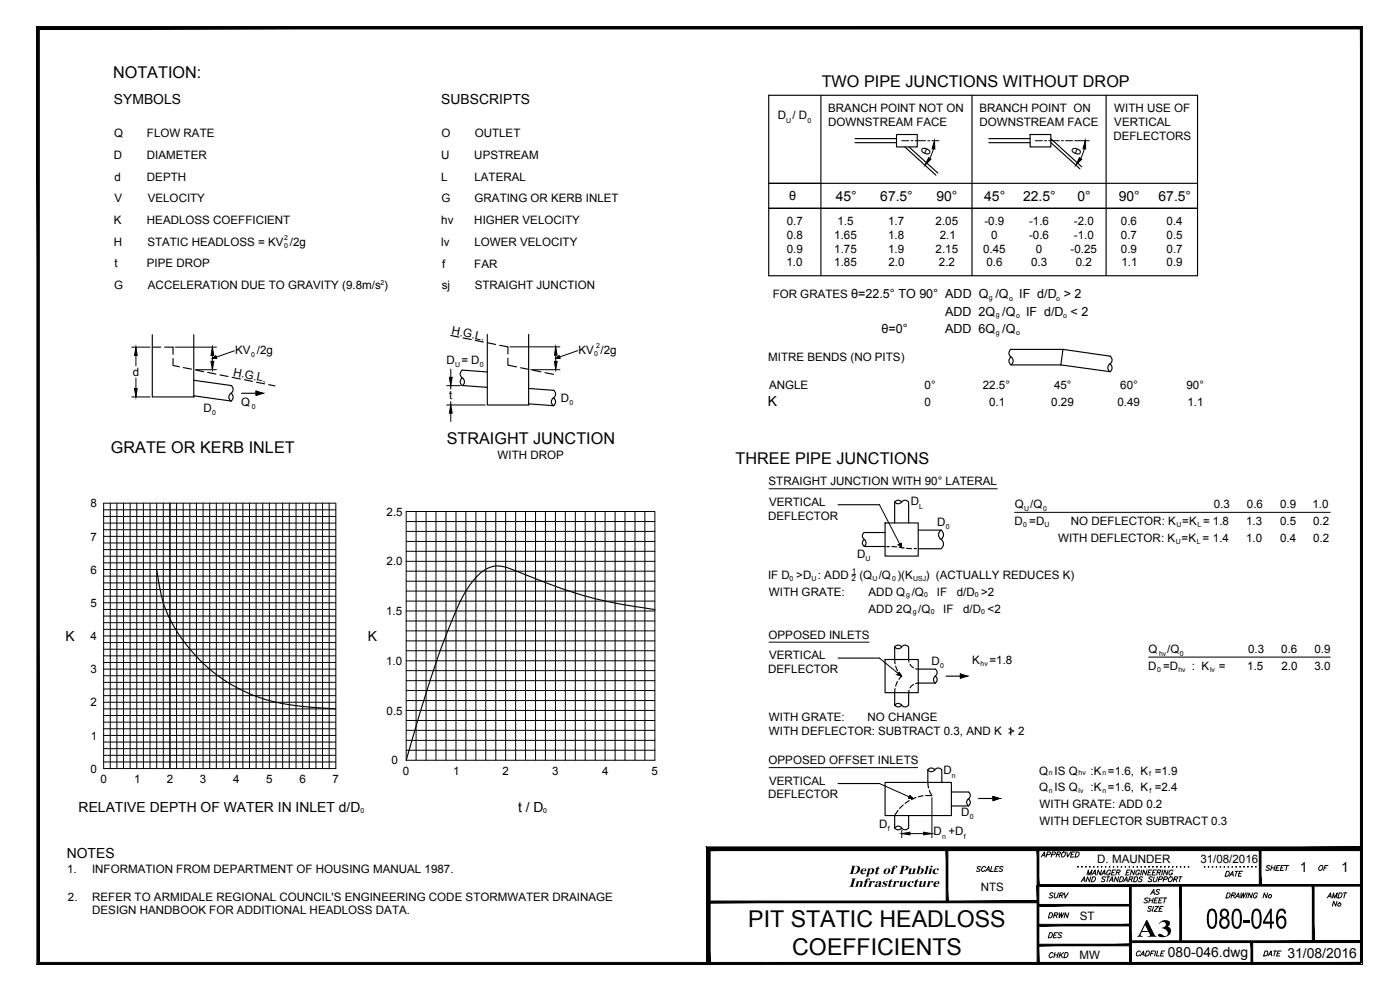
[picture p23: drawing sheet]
<svg xmlns="http://www.w3.org/2000/svg" width="420mm" height="297mm" viewBox="0 0 420 297" stroke-linecap="round" stroke-linejoin="round" font-family="sans-serif">
<defs><g id="words">
<text font-size="9.3" x="361.9" y="278.6">080-046</text>
<text font-size="8.9" x="341" y="281.1">A3</text>
<g font-size="6.9">
<text x="224.6" y="278">PIT STATIC HEADLOSS</text>
<text x="237.8" y="286.4">COEFFICIENTS</text>
</g>
<g font-size="4.9">
<text x="33.9" y="23.3">NOTATION:</text>
<text x="246.6" y="26">TWO PIPE JUNCTIONS WITHOUT DROP</text>
<text x="33.3" y="135.9">GRATE OR KERB INLET</text>
<text x="134.1" y="133.4">STRAIGHT JUNCTION</text>
<text x="220.8" y="139.1">THREE PIPE JUNCTIONS</text>
<text x="378.5" y="288.2">DATE</text>
</g>
<g font-size="4.8">
<text x="254.7" y="262.2">Dept of Public</text>
<text x="254.7" y="266.1">Infrastructure</text>
</g>
<g font-size="4.4">
<text x="311.5" y="258.2">APPROVED</text>
<text x="378.9" y="262.5">SHEET OF</text>
<text x="344.3" y="269.5">AS</text>
<text x="366.9" y="264.2">DATE</text>
<text x="314" y="270.6">SURV</text>
<text x="342.5" y="272">SHEET</text>
<text x="366.9" y="270.6">DRAWING No</text>
<text x="397.6" y="270.6">AMDT</text>
<text x="399" y="273">No</text>
<text x="313.6" y="276.6">DRWN</text>
<text x="313.6" y="282.6">DES</text>
<text x="314" y="288.6">CHKD</text>
</g>
<g font-size="4.2">
<text x="34.2" y="31.1">SYMBOLS</text>
<text x="132.4" y="31.1">SUBSCRIPTS</text>
<text x="250.9" y="60.2">45°</text>
<text x="264.2" y="60.2">67.5°</text>
<text x="281" y="60.2">90°</text>
<text x="295.4" y="60.2">45°</text>
<text x="307" y="60.2">22.5°</text>
<text x="323.3" y="60.2">0°</text>
<text x="335.7" y="60.2">90°</text>
<text x="347.7" y="60.2">67.5°</text>
<text x="230.4" y="121.8">K</text>
<text x="19.6" y="192.3">K</text>
<text x="110.4" y="192.3">K</text>
<text x="23.6" y="243.6">RELATIVE DEPTH OF WATER IN INLET d/D</text>
<text x="155.5" y="243.6">t / D</text>
<text x="20.1" y="257.5">NOTES</text>
<text x="390.1" y="261.5">1</text>
<text x="402.5" y="261.5">1</text>
<text x="350.5" y="287.2">080-046.dwg</text>
<text x="386.4" y="287.4">31/08/2016</text>
</g>
<g font-size="3.8">
<text x="278.7" y="46.9" transform="rotate(-69 278.7 46.9)">θ</text>
<text x="324" y="46.9" transform="rotate(-70 324 46.9)">θ</text>
<text x="236.8" y="60.1">θ</text>
<text x="305.9" y="89.5">IF d/D &gt; 2</text>
<text x="283.6" y="94.7">ADD 2Q /Q</text>
<text x="307.9" y="94.7">IF d/D &lt; 2</text>
<text x="264.5" y="99.9">θ=0°</text>
<text x="283.6" y="99.9">ADD 6Q /Q</text>
</g>
<g font-size="3.5">
<text x="233.4" y="35.7">D / D</text>
<text x="248.6" y="33.6">BRANCH POINT NOT ON</text>
<text x="293.9" y="33.6">BRANCH POINT ON</text>
<text x="334.4" y="33.6">WITH USE OF</text>
<text x="34.3" y="41.2">Q</text>
<text x="44.1" y="41.2">FLOW RATE</text>
<text x="132.5" y="41.2">O</text>
<text x="142.5" y="41.2">OUTLET</text>
<text x="248.6" y="37.8">DOWNSTREAM FACE</text>
<text x="293.9" y="37.8">DOWNSTREAM FACE</text>
<text x="334.4" y="37.8">VERTICAL</text>
<text x="34.1" y="47.7">D</text>
<text x="44.1" y="47.7">DIAMETER</text>
<text x="132.4" y="47.7">U</text>
<text x="142.4" y="47.7">UPSTREAM</text>
<text x="334.2" y="42">DEFLECTORS</text>
<text x="34.3" y="54.2">d</text>
<text x="44.1" y="54.2">DEPTH</text>
<text x="132.4" y="54.2">L</text>
<text x="142.4" y="54.2">LATERAL</text>
<text x="34.4" y="60.6">V</text>
<text x="44.4" y="60.6">VELOCITY</text>
<text x="132.5" y="60.7">G</text>
<text x="142.4" y="60.7">GRATING OR KERB INLET</text>
<text x="34.2" y="67.2">K</text>
<text x="44.1" y="67.2">HEADLOSS COEFFICIENT</text>
<text x="132.4" y="67.2">hv</text>
<text x="142.4" y="67.2">HIGHER VELOCITY</text>
<text x="236.1" y="67.5">0.7</text>
<text x="236.1" y="71.6">0.8</text>
<text x="250.4" y="71.6">1.65</text>
<text x="251.4" y="67.5">1.5</text>
<text x="266.5" y="67.5">1.7</text>
<text x="266.5" y="71.6">1.8</text>
<text x="280.8" y="67.5">2.05</text>
<text x="282" y="71.6">2.1</text>
<text x="295.4" y="67.5">-0.9</text>
<text x="297.5" y="71.6">0</text>
<text x="308.8" y="67.5">-1.6</text>
<text x="308.8" y="71.6">-0.6</text>
<text x="322.3" y="67.5">-2.0</text>
<text x="322.3" y="71.6">-1.0</text>
<text x="336.4" y="67.5">0.6</text>
<text x="336.4" y="71.6">0.7</text>
<text x="350.1" y="67.5">0.4</text>
<text x="350.1" y="71.6">0.5</text>
<text x="34.1" y="73.7">H</text>
<text x="44.2" y="73.7">STATIC HEADLOSS = KV /2g</text>
<text x="132.4" y="73.8">lv</text>
<text x="142.4" y="73.8">LOWER VELOCITY</text>
<text x="236.1" y="75.8">0.9</text>
<text x="250.4" y="75.8">1.75</text>
<text x="266.5" y="75.8">1.9</text>
<text x="280.8" y="75.8">2.15</text>
<text x="295" y="75.8">0.45</text>
<text x="310.9" y="75.8">0</text>
<text x="321.3" y="75.8">-0.25</text>
<text x="336.4" y="75.8">0.9</text>
<text x="350.1" y="75.8">0.7</text>
<text x="34.4" y="80.2">t</text>
<text x="44.1" y="80.2">PIPE DROP</text>
<text x="132.7" y="80.3">f</text>
<text x="142.4" y="80.3">FAR</text>
<text x="236" y="79.9">1.0</text>
<text x="250.4" y="79.9">1.85</text>
<text x="266.6" y="79.9">2.0</text>
<text x="281.8" y="79.9">2.2</text>
<text x="296" y="79.9">0.6</text>
<text x="309.4" y="79.9">0.3</text>
<text x="322.9" y="79.9">0.2</text>
<text x="336.5" y="79.9">1.1</text>
<text x="350.1" y="79.9">0.9</text>
<text x="34.2" y="86.8">G</text>
<text x="44.4" y="86.8">ACCELERATION DUE TO GRAVITY (9.8m/s )</text>
<text x="132.6" y="86.8">sj</text>
<text x="142.5" y="86.8">STRAIGHT JUNCTION</text>
<text x="231.9" y="89.5">FOR GRATES θ=22.5° TO 90° ADD Q /Q</text>
<text x="135.4" y="100.2" transform="rotate(11 135.4 100.2)">H.G.L.</text>
<text x="70.6" y="106.4">KV /2g</text>
<text x="173.6" y="106.3">KV /2g</text>
<text x="39.9" y="112.8">d</text>
<text x="69.9" y="112.7" transform="rotate(11 69.9 112.7)">H.G.L.</text>
<text x="134" y="109.2">D = D</text>
<text x="230.5" y="108.4">MITRE BENDS (NO PITS)</text>
<text x="134.8" y="119.8">t</text>
<text x="230.8" y="116.8">ANGLE</text>
<text x="277.5" y="116.8">0°</text>
<text x="295" y="116.8">22.5°</text>
<text x="316.3" y="116.8">45°</text>
<text x="336.2" y="116.8">60°</text>
<text x="356.1" y="116.8">90°</text>
<text x="61.1" y="123.5">D</text>
<text x="72.4" y="121.7">Q</text>
<text x="168.3" y="120.5">D</text>
<text x="277.4" y="121.7">0</text>
<text x="296.8" y="121.7">0.1</text>
<text x="315.5" y="121.7">0.29</text>
<text x="335.4" y="121.7">0.49</text>
<text x="356.4" y="121.7">1.1</text>
<text x="149.3" y="137.9">WITH DROP</text>
<text x="230.7" y="145.6">STRAIGHT JUNCTION WITH 90° LATERAL</text>
<text x="27.2" y="152.2">8</text>
<text x="116" y="154.7">2.5</text>
<text x="230.5" y="156">DEFLECTOR</text>
<text x="230.8" y="151.8">VERTICAL</text>
<text x="273.3" y="151.5">D</text>
<text x="304.6" y="152.5">Q /Q</text>
<text x="364.3" y="152.5">0.3</text>
<text x="374.2" y="152.5">0.6</text>
<text x="384.2" y="152.5">0.9</text>
<text x="393.9" y="152.5">1.0</text>
<text x="281.3" y="157.7">D</text>
<text x="304.4" y="157.5">D =D</text>
<text x="321.4" y="157.5">NO DEFLECTOR: K =K = 1.8</text>
<text x="374" y="157.5">1.3</text>
<text x="384.2" y="157.5">0.5</text>
<text x="394.1" y="157.5">0.2</text>
<text x="27.2" y="162.2">7</text>
<text x="257.2" y="167.3">D</text>
<text x="317.5" y="162.5">WITH DEFLECTOR: K =K = 1.4</text>
<text x="374" y="162.5">1.0</text>
<text x="384.2" y="162.5">0.4</text>
<text x="394.1" y="162.5">0.2</text>
<text x="27.2" y="172.1">6</text>
<text x="116" y="169.6">2.0</text>
<text x="230.5" y="173.7">IF D &gt;D : ADD</text>
<text x="257.9" y="173.7">(Q /Q )(K</text>
<text x="277.8" y="173.7">) (ACTUALLY REDUCES K)</text>
<text x="230.7" y="178.8">WITH GRATE:</text>
<text x="260.7" y="178.8">ADD Q /Q</text>
<text x="281.1" y="178.8">IF</text>
<text x="287.1" y="178.8">d/D &gt;2</text>
<text x="27.2" y="182">5</text>
<text x="115.9" y="184.5">1.5</text>
<text x="260.7" y="183.8">ADD 2Q /Q</text>
<text x="283.1" y="183.8">IF</text>
<text x="289.1" y="183.8">d/D &lt;2</text>
<text x="230.7" y="191.6">OPPOSED INLETS</text>
<text x="27.2" y="192">4</text>
<text x="230.8" y="197.8">VERTICAL</text>
<text x="344.7" y="195.9">Q</text>
<text x="350.3" y="195.9">/Q</text>
<text x="374.6" y="195.9">0.3</text>
<text x="384.5" y="195.9">0.6</text>
<text x="394.5" y="195.9">0.9</text>
<text x="27.2" y="202">3</text>
<text x="115.9" y="199.5">1.0</text>
<text x="230.5" y="201.9">DEFLECTOR</text>
<text x="279.6" y="199.5">D</text>
<text x="291.7" y="199.2">K</text>
<text x="297" y="199.2">=1.8</text>
<text x="344.6" y="200.9">D =D</text>
<text x="357.7" y="200.9">: K</text>
<text x="365.8" y="200.9">=</text>
<text x="374.3" y="200.9">1.5</text>
<text x="384.6" y="200.9">2.0</text>
<text x="394.5" y="200.9">3.0</text>
<text x="27.2" y="211.9">2</text>
<text x="116" y="214.4">0.5</text>
<text x="27.3" y="221.9">1</text>
<text x="230.7" y="216.4">WITH GRATE:</text>
<text x="230.7" y="220.6">WITH DEFLECTOR: SUBTRACT 0.3, AND K &gt; 2</text>
<text x="260.4" y="216.4">NO CHANGE</text>
<text x="27.2" y="231.8">0</text>
<text x="117.5" y="229.3">0</text>
<text x="120.9" y="232.5">0</text>
<text x="136" y="232.5">1</text>
<text x="150.8" y="232.5">2</text>
<text x="165.7" y="232.5">3</text>
<text x="180.7" y="232.5">4</text>
<text x="195.6" y="232.5">5</text>
<text x="230.7" y="229.2">OPPOSED OFFSET INLETS</text>
<text x="283.2" y="232.3">D</text>
<text x="311.9" y="232.4">Q IS Q</text>
<text x="327.3" y="232.4">:K =1.6, K =1.9</text>
<text x="30.2" y="234.8">0</text>
<text x="40.2" y="234.8">1</text>
<text x="50.1" y="234.8">2</text>
<text x="60" y="234.8">3</text>
<text x="70" y="234.8">4</text>
<text x="79.9" y="234.8">5</text>
<text x="89.9" y="234.8">6</text>
<text x="99.8" y="234.8">7</text>
<text x="230.5" y="239.6">DEFLECTOR</text>
<text x="230.8" y="235.4">VERTICAL</text>
<text x="311.9" y="237.4">Q IS Q</text>
<text x="327.3" y="237.4">:K =1.6, K =2.4</text>
<text x="288.4" y="244.8">D</text>
<text x="312" y="242.4">WITH GRATE: ADD 0.2</text>
<text x="263.8" y="248.4">D</text>
<text x="280.2" y="250.6">D +D</text>
<text x="312" y="247.5">WITH DEFLECTOR SUBTRACT 0.3</text>
<text x="20.1" y="261.8">1.</text>
<text x="27.6" y="261.8">INFORMATION FROM DEPARTMENT OF HOUSING MANUAL 1987.</text>
<text x="329.3" y="259.1">D. MAUNDER</text>
<text x="360.2" y="259.1">31/08/2016</text>
<text x="294.4" y="267.5">NTS</text>
<text x="20.4" y="270.2">2.</text>
<text x="27.7" y="270.2">REFER TO ARMIDALE REGIONAL COUNCIL'S ENGINEERING CODE STORMWATER DRAINAGE</text>
<text x="27.7" y="274.4">DESIGN HANDBOOK FOR ADDITIONAL HEADLOSS DATA.</text>
<text x="324" y="276.1">ST</text>
<text x="324" y="287.8">MW</text>
</g>
<text font-size="3.1" x="322.4" y="261.4">.............................</text>
<g font-size="2.4">
<text x="255.7" y="172.1">1</text>
<text x="255.6" y="174.5">2</text>
</g>
<g font-size="2.1">
<text x="236" y="36.8">U</text>
<text x="242.4" y="36.8">0</text>
<text x="85.2" y="72">2</text>
<text x="85.2" y="74.5">0</text>
<text x="114.2" y="85.4">2</text>
<text x="296.8" y="90">g</text>
<text x="298.9" y="95.2">g</text>
<text x="302.8" y="90.2">o</text>
<text x="305" y="95.4">o</text>
<text x="316.9" y="90.2">o</text>
<text x="319.1" y="95.4">o</text>
<text x="298.9" y="100.4">g</text>
<text x="305" y="100.6">o</text>
<text x="75.4" y="107.1">0</text>
<text x="178.3" y="106.9">0</text>
<text x="179" y="104.5">2</text>
<text x="136.6" y="110.3">U</text>
<text x="144" y="110.3">0</text>
<text x="63.7" y="124.6">0</text>
<text x="75.6" y="122.7">0</text>
<text x="170.9" y="121.6">0</text>
<text x="275.9" y="152.6">L</text>
<text x="307.4" y="153.3">U</text>
<text x="313" y="153.3">0</text>
<text x="283.9" y="158.8">0</text>
<text x="307.1" y="158.3">0</text>
<text x="313.4" y="158.3">U</text>
<text x="353.1" y="158.3">U</text>
<text x="359.4" y="158.3">L</text>
<text x="352.9" y="163.3">U</text>
<text x="359.2" y="163.3">L</text>
<text x="259.7" y="168.4">U</text>
<text x="236.9" y="174.3">0</text>
<text x="243.5" y="174.4">U</text>
<text x="261.9" y="174.4">U</text>
<text x="267.7" y="174.4">0</text>
<text x="272" y="179">g</text>
<text x="274.1" y="174.4">USJ</text>
<text x="277.4" y="179.2">0</text>
<text x="292.6" y="179.2">0</text>
<text x="273.9" y="184.1">g</text>
<text x="279.3" y="184.3">0</text>
<text x="294.5" y="184.3">0</text>
<text x="347.8" y="196.8">hv</text>
<text x="354.1" y="196.7">0</text>
<text x="282.2" y="200.5">0</text>
<text x="294.3" y="199.9">hv</text>
<text x="347.2" y="201.7">0</text>
<text x="353.6" y="201.7">hv</text>
<text x="363.2" y="201.6">lv</text>
<text x="285.7" y="233.4">n</text>
<text x="314.8" y="232.7">n</text>
<text x="323.7" y="232.7">hv</text>
<text x="330.9" y="232.7">n</text>
<text x="344.9" y="232.7">f</text>
<text x="314.7" y="237.9">n</text>
<text x="323.7" y="237.9">lv</text>
<text x="330.9" y="237.9">n</text>
<text x="345" y="237.9">f</text>
<text x="108.1" y="244.1">0</text>
<text x="163.1" y="244.1">0</text>
<text x="291" y="245.8">0</text>
<text x="266.5" y="249.4">f</text>
<text x="282.7" y="251.7">n</text>
<text x="289.2" y="251.7">f</text>
</g>
</g></defs>
<!-- layer: LINES -->
<g fill="none" stroke="#000" stroke-width=".3">
<path d="M270.6 42.2h2.1M273.4 42.2h.6M274.6 42.2h3.2M278.4 42.2h.6M279.7 42.2h2.1M310.7 42.2h2.1M313.5 42.2h.6M314.7 42.2h3.2M318.5 42.2h.7M319.8 42.2h2.1M31.1 151h69.7v79.6h-69.7zM31.1 158.9h69.7"/>
<path d="M31.1 156.9h69.7M31.1 155h69.7M31.1 153h69.7M33.1 151v79.6M35.1 151v79.6M37.1 151v79.6M39.1 151v79.6M41 151v79.6M43 151v79.6M45 151v79.6M47 151v79.6M49 151v79.6"/>
<path d="M51 151v79.6M53 151v79.6M55 151v79.6M57 151v79.6M59 151v79.6M60.9 151v79.6M62.9 151v79.6M64.9 151v79.6M66.9 151v79.6M68.9 151v79.6M70.9 151v79.6M72.9 151v79.6"/>
<path d="M74.9 151v79.6M76.9 151v79.6M78.9 151v79.6M80.8 151v79.6M82.8 151v79.6M84.8 151v79.6M86.8 151v79.6M88.8 151v79.6M90.8 151v79.6M92.8 151v79.6M94.8 151v79.6M96.8 151v79.6"/>
<path d="M98.8 151v79.6M121.9 159.4h74.6M121.9 156.5h74.6M124.9 153.5v74.6M127.9 153.5v74.6M130.8 153.5v74.6M133.8 153.5v74.6M139.8 153.5v74.6M142.8 153.5v74.6M145.8 153.5v74.6M148.8 153.5v74.6M154.8 153.5v74.6"/>
<path d="M157.7 153.5v74.6M160.7 153.5v74.6M163.7 153.5v74.6M169.7 153.5v74.6M172.7 153.5v74.6M175.6 153.5v74.6M178.6 153.5v74.6M184.6 153.5v74.6M187.6 153.5v74.6M190.6 153.5v74.6M193.5 153.5v74.6M31.1 178.9h69.7"/>
<path d="M31.1 176.9h69.7M31.1 174.9h69.7M31.1 172.9h69.7M31.1 170.9h69.7M31.1 168.9h69.7M31.1 166.9h69.7M31.1 164.9h69.7M31.1 162.9h69.7M31.1 160.9h69.7M121.9 177.3h74.6M121.9 174.4h74.6M121.9 171.4h74.6"/>
<path d="M121.9 165.4h74.6M121.9 162.4h74.6M31.1 198.8h69.7M31.1 196.8h69.7M31.1 194.8h69.7M31.1 192.8h69.7M31.1 190.8h69.7M31.1 188.8h69.7M31.1 186.8h69.7M31.1 184.8h69.7M31.1 182.9h69.7M31.1 180.9h69.7"/>
<path d="M121.9 195.3h74.6M121.9 192.3h74.6M121.9 189.3h74.6M121.9 186.3h74.6M121.9 180.4h74.6M31.1 218.7h69.7M31.1 216.7h69.7M31.1 214.7h69.7M31.1 212.7h69.7M31.1 210.7h69.7M31.1 208.7h69.7M31.1 206.7h69.7"/>
<path d="M31.1 204.7h69.7M31.1 202.7h69.7M31.1 200.8h69.7M121.9 219.1h74.6M121.9 216.2h74.6M121.9 210.2h74.6M121.9 207.2h74.6M121.9 204.2h74.6M121.9 201.2h74.6M31.1 228.6h69.7M31.1 226.6h69.7M31.1 224.6h69.7"/>
<path d="M31.1 222.6h69.7M31.1 220.7h69.7M121.9 225.1h74.6M121.9 222.1h74.6M376.9 260v.2zM361.4 260.1h.2zM362.6 260.1h.2zM363.8 260.1h.2zM364.9 260.1h.3z"/>
</g>
<g fill="none" stroke="#000" stroke-width=".34">
<path d="M230.7 28.6h128.7v54.1h-128.7zM246.4 28.6v54.1M291.7 28.6v54.1M332 28.6v54.1M230.7 55h128.7M256.6 42.8h12.5M256.6 41.6h12.5M269.1 40.4h6.2v3.7h-6.2zM271.6 44.1l9.3 8.4M272.8 44.1l8.7 7.8M296.7 42.8h12.4M296.7 41.6h12.4"/>
<path d="M309.1 40.4h6.3v3.7h-6.3zM315.4 42.8l8.7 7.8M315.4 41.6l9.2 8.5M230.7 62.5h128.7zM45.7 100.4v18.7h12.5v-18.7M45.7 104.2h2.5M49.4 104.2h2.5v2.1M51.9 107.5v2.2l1.9 .3M55 110.3l2.5 .5M58.2 119.1v-.3l11.1 1.5M58.2 114.1l11.1 1.6M58.7 111l2.4 .5"/>
<path d="M62.3 111.7l2.5 .5M66 112.5l2.4 .5M69.3 118a1.42 1.42 0 0 0 0 2.3M69.3 115.7a1.42 1.42 0 0 1 0 2.3M69.3 118a1.42 1.42 0 0 1 0 2.3M69.7 113.2l2.4 .5M72.5 118h4.4M73.3 113.9l2.5 .5M76.9 117.4l1.8 .6-1.8 .6zM77 114.7l2.4 .5M80.6 115.4l1.9 .4M135.3 100.6l2.4 .5"/>
<path d="M138.7 113.4a1.42 1.42 0 0 0 0 2.3M138.8 115.7l7.4 .5M138.8 113.4a1.42 1.42 0 0 1 0 2.3M139 101.4l2.4 .5M142.6 102.1l2.5 .5M146.2 100.3v21.2h12.5v-21.2M146.2 111.6l-7.5-.6a1.42 1.42 0 0 0 0 2.4M146.3 102.8l2.4 .5M150 103.6l2.4 .5v2.1M152.4 107.5v2.1l2.6 .5M156.2 110.3l2.5 .5M158.7 116.6l7.4 .5"/>
<path d="M159.9 111.1l2.4 .5M163.6 111.8l2.5 .5M165.8 119.6l.3-.2a1.42 1.42 0 0 1 0 2.3l-.6-.8v-.7zM166.1 117.1a1.42 1.42 0 0 1 0 2.3M303.4 104.8a1.42 1.42 0 0 0 0 2.3M303.4 107.1a1.42 1.42 0 0 0 0 2.4M303.4 104.8h15.6M303.4 109.5h15M303.4 107.1a1.42 1.42 0 0 1 0 2.4M318.4 109.5l14.7 2M319 104.8l14.1 2a1.42 1.42 0 0 1 0 2.4M319 104.8l-.6 4.7"/>
<path d="M332.8 109.4l.3-.2a1.42 1.42 0 0 1 0 2.3l-.6-.8v-.7zM158.7 121.5v-.3l7.4 .5M251.5 151.4h12.4M259.4 159.7a1.25 1.25 0 0 0 0 2.1M259.4 159.8h6.2M265.6 156.9h10v9.9h-10zM268.5 150.6a1.25 1.25 0 0 0 2.1 0M272.7 150.6a1.25 1.25 0 0 0-2.1 0 1.25 1.25 0 0 0-2.1 0v6.3M272.7 150.6v6.3M275.6 159.1h6.8M282.4 159a1.67 1.67 0 0 0 0 2.8M282.4 159a1.67 1.67 0 0 1 0 2.8"/>
<path d="M47 170.9a41.6 41.6 0 0 0 4.5 15.7 48 48 0 0 0 39.9 25.4l9.4 .7M259.4 161.9a1.25 1.25 0 0 1 0 2M259.4 161.9a1.25 1.25 0 0 0 0 2M259.4 164h6.2M266.1 164h.8M267.7 164l1.4 .1M269.9 164.2l1.4 .2M272.1 164.5l1.5 .1M274.3 164.6h.8M282.4 161.8a1.67 1.67 0 0 1 0 2.8h-6.8M196.5 182.9a132 132 0 0 1-38.1-10.2l-5.1-2a7.8 7.8 0 0 0-9.8 1.9 31.7 31.7 0 0 0-6.8 11.1 350.4 350.4 0 0 0-14.8 44.4M251.5 197.5h12.4"/>
<path d="M265.6 197.9h10v9.9h-10zM268.5 194.2l.1 5M268.7 193.9l1.1-.3 .8 .5a1.26 1.26 0 0 1-2.1 0zM268.8 199.9l.6 1.4M270.6 194.1a1.25 1.25 0 0 1 2.1 0M272.7 194.2l.1 4.4M273.1 199.3l1 1.1M268.5 211.6a1.25 1.25 0 0 0 2.1 0M268.5 211.6a1.25 1.25 0 0 1 2.1 0M268.6 206.6l-.1 5M269.4 204.5l-.6 1.4M269.8 201.9l.7 1-.7 .9"/>
<path d="M270.6 211.6a1.25 1.25 0 0 0 2.1 0M272.8 207.1l-.1 4.5M274.1 205.4l-1 1M274.8 200.7l5.9 .1a1.25 1.25 0 0 1 0 2M280.5 203.1l.2-.2a1.25 1.25 0 0 1 0 2l-.6-1zM280.7 204.9l-5.9 .2M283.9 202.9h4.3M288.2 202.2l1.9 .7-1.9 .6zM303.3 218.3v2.2M251.5 235.1h12.4M265.6 234.8h19.9v9.9h-19.9zM274.9 239.3l-1.4 .6"/>
<path d="M277.1 238.8l-1.5 .3M278.5 231l.2 5.4M278.5 231a1.25 1.25 0 0 1 2 0M278.5 231a1.25 1.25 0 0 0 2 0M278.9 237.2l.8 1.5h-1.9M280.5 231a1.25 1.25 0 0 1 2.1 0v3.8M285.5 237.6h5.1a1.25 1.25 0 0 1 0 2.1M290.6 239.7a1.25 1.25 0 0 1 0 2.1M290.6 239.7a1.25 1.25 0 0 0 0 2.1M293.7 239.6h4.3M298 239l1.9 .6-1.9 .6zM268.7 248.2l1.1-.3 .8 .5a1.25 1.25 0 0 1-2.1 0z"/>
<path d="M269.5 243.1l-1 1.6v3.8M270.6 248.4a1.25 1.25 0 0 0 2.1 0M271 241.5l-1 1.1M272.7 244.7v3.8M272.9 240.2l-1.3 .9M285.5 241.8h5.1"/>
</g>
<!-- layer: TEXT -->
<g fill="none" stroke="#000" stroke-width=".3">
<path d="M63.7 107.5l1.1-.7 .2 .7zM70.3 105.3l-5.4 1.9M166.8 107.5l1-.8 .2 .8zM173.4 105.2l-5.5 1.9M121.9 153.5h74.6v74.6h-74.6zM136.8 153.5v74.6M151.8 153.5v74.6M166.7 153.5v74.6M181.6 153.5v74.6M230.8 146.7h68.5M263.9 151.4l6.1 11.9M304.5 153.7h94.7"/>
<path d="M121.9 168.4h74.6M255.7 172.4h1.1M269.7 163.4l.7-.4 .2 1.3zM121.9 183.3h74.6M121.9 198.3h74.6M230.8 192.7h30M263.9 197.5l5.7 4.6M344.7 197.2h54.5M121.9 213.2h74.6M269.9 201.8l.6 1.1-1.1-.5zM230.8 230.3h44.6M263.9 235.1l9 4"/>
<path d="M273.1 238.7l.9 .9-1.3-.1zM297.6 260l-.3 1.5h.8M299.8 260h-.9l-.4 1.5h.9M294.3 260.2a.53 .53 0 0 0-.6-.2 .53 .53 0 0 0-.3 .6l.6 .2a.51 .51 0 0 1-.3 .7 .51 .51 0 0 1-.6-.2M295.8 260.4a.71 .71 0 0 0-1-.2 .71 .71 0 0 0-.2 .9l.2 .4 .8-.4M295.8 261.5l.9-1.5 .2 1.5M296.1 261h.7M298.6 260.7h.6M301.1 260.2a.51 .51 0 0 0-.7-.2 .51 .51 0 0 0-.3 .6l.7 .2v.5l-.4 .2-.6-.2M324.5 264.6l.9-1.5 .2 1.5M324.8 264h.7M326.2 262.5l.4-1.5 .2 1.5 .9-1.5-.4 1.5"/>
<path d="M327.3 263.1l-.3 1.5-.6-1.5-.4 1.5M327.7 262.5l1-1.5 .1 1.5M327.9 263.1h.5a.88 .88 0 0 1 .2 1.1 .88 .88 0 0 1-1.1 .4zM330.6 262.5l.9-1.5 .2 1.5M330.6 261l-.4 1.5-.6-1.5-.4 1.5M331.8 263.3l-.6-.2-.5 .3 .8 .7a.61 .61 0 0 1-1 .2M332.1 263.1h1M332.6 263.1l-.4 1.5M332.9 264.6l.9-1.5 .2 1.5M333.2 264h.7M333.3 261.4a.58 .58 0 0 0-.6-.3 .58 .58 0 0 0-.5 .5l-.1 .6a.55 .55 0 0 0 .6 .3 .55 .55 0 0 0 .5-.5h-.4M334.8 261h-.9l-.4 1.5h1"/>
<path d="M335.1 261.8l.8-.1 .3-.5-.9-.2-.4 1.5M335.6 261.8l.3 .7M335.7 263.1l-.3 1.5-.6-1.5-.5 1.5M336.3 263.1h.5a.9 .9 0 0 1 .2 1.1 .9 .9 0 0 1-1.1 .4zM337.2 264.6l.9-1.5 .2 1.5M337.6 264h.7M338.9 263.8l.9-.1 .2-.5-.9-.1-.4 1.5M339.2 261h-.9l-.5 1.5h1M339.4 263.8l.3 .8M340.6 263.1h.5a.88 .88 0 0 1 .1 1.1 .88 .88 0 0 1-1 .4zM340.6 261l-.4 1.5-.6-1.5-.4 1.5M342.1 261.4a.6 .6 0 0 0-.7-.3 .6 .6 0 0 0-.5 .5v.4a.53 .53 0 0 0 .5 .6 .53 .53 0 0 0 .5-.6h-.3"/>
<path d="M342.7 261l-.4 1.5M342.9 263.3l-.3-.2-.6 .2v.3l.7 .4-.2 .5-.8-.2M344.2 261l-.4 1.5-.6-1.5-.4 1.5M345.7 261h-.9l-.4 1.5h.9M345.8 263.3l-.2-.2-.7 .2-.1 .3 .8 .4-.2 .5-.8-.2M346.4 263.1l-.3 1 .3 .5 .6-.3 .4-1.2M347.1 261h-1l-.3 1.5h.9M347.3 261.8l.9-.1 .2-.5-.9-.2-.4 1.5M347.8 263.8h.8l.3-.6-.9-.1-.4 1.5M347.8 261.8l.3 .7M349 261l-.4 1.5M349.2 263.8h.9l.2-.6-.9-.1-.3 1.5"/>
<path d="M350.5 261l-.3 1.5-.6-1.5-.4 1.5M350.8 263.4l.8-.3a.79 .79 0 0 1 .1 1 .79 .79 0 0 1-1 .2zM352 261.4a.6 .6 0 0 0-.6-.3 .6 .6 0 0 0-.5 .5l-.1 .4a.53 .53 0 0 0 .5 .6 .53 .53 0 0 0 .6-.6h-.4M352.3 263.8l.9-.1 .2-.5-.9-.1-.4 1.5M352.8 263.8l.3 .8M353.8 263.1h1M354.3 263.1l-.4 1.5M342.2 286.8l1-1.5 .2 1.5M342.3 285.7a.6 .6 0 0 0-.7-.3 .6 .6 0 0 0-.5 .5l-.1 .6 .3 .3 .7-.3M342.5 286.3h.8M344.1 285.3h.5a.89 .89 0 0 1 .2 1.2 .89 .89 0 0 1-1.1 .3zM345.4 286.1h.6"/>
<path d="M346.5 285.3h-.9l-.4 1.5M346.9 285.3l-.4 1.5M347.5 285.3l-.5 1.5h.9M348.5 286.1h.5M349.6 285.3h-1l-.3 1.5h.9"/>
</g>
<!-- layer: LINES -->
<g fill="#000" stroke="#000" stroke-width=".3">
<path d="M76.9 117.4l1.8 .6h-1.8zM76.9 118v.6l1.8-.6z"/>
<path d="M288.2 202.2l1.9 .7h-1.9zM288.2 202.9v.6l1.9-.6z"/>
<path d="M298 239l1.9 .6h-1.9zM298 239.6v.6l1.9-.6z"/>
<path d="M284 254.7l.5 15.9v-15.9zM284 254.7l.5 15.9h-.5z"/>
<path d="M311.3 254.7l.5 10.9v-10.9zM311.3 254.7l.5 10.9h-.5z"/>
<path d="M377.9 254.7l.5 10.9v-10.9zM377.9 254.7l.5 10.9h-.5z"/>
<path d="M213 255.2h196v-1zM212 254.2h197l-196 1zM212 254.2l1 35.3v-34.3zM212 254.2l1 35.3h-1z"/>
<path d="M213 255.2h196v-1zM212 254.2h197l-196 1zM212 254.2l1 35.3v-34.3zM212 254.2l1 35.3h-1z"/>
<path d="M212.5 270.4v.5l99-.5zM212.5 270.9l99-.5v.5z"/>
<path d="M311.5 265.4v.5l97.5-.5zM311.5 265.9l97.5-.5v.5z"/>
<path d="M311.5 271.4v.4l27.7-.4zM311.5 271.8l27.7-.4v.4z"/>
<path d="M311.5 277.3v.5l27.7-.5zM311.5 277.8l27.7-.5v.5z"/>
<path d="M311.3 265.6l.5 23.9v-23.9zM311.3 265.6l.5 23.9h-.5z"/>
<path d="M339 265.6l.5 23.9v-23.9zM339 265.6l.5 23.9h-.5z"/>
<path d="M354.1 265.6l.5 16.9v-16.9zM354.1 265.6l.5 16.9h-.5z"/>
<path d="M393.9 265.6l.5 16.9v-16.9zM393.9 265.6l.5 16.9h-.5z"/>
<path d="M311.5 283.3v.5l27.7-.5zM311.5 283.8l27.7-.5v.5z"/>
<path d="M339.6 282.3v.5l69.4-.5zM339.6 282.8l69.4-.5v.5z"/>
<path d="M375.4 282.5l.5 7v-7zM375.4 282.5l.5 7h-.5z"/>
<path d="M11.1 289.5h397.9v-.7zM11.1 289.5l.7-.7h397.2zM11.1 8v281.5l.7-.7zM11.1 8l.7 .7v280.1zM11.1 8l.7 .7 397.2-.7zM11.8 8.7l397.2-.7-.7 .7zM409 8l-.7 .7 .7 280.8zM408.3 8.7l.7 280.8h-.7z"/>
</g>
<!-- layer: DIMS -->
<g fill="none" stroke="#000" stroke-width=".3">
<path d="M280.1 44.7l-1.1 2.8M322.5 42.2h4.4M325.4 44.7l-1.1 2.8M39.5 104.2h5.6M39.5 119.1h5.6M40.8 106.7v3M40.8 113.5v3.1M52.6 104.2h12.4M58.7 110.9h6.3M63.7 106.7v1.7M134.1 115.7h4.1M135.3 110.8v2.4"/>
<path d="M135.3 115.7v1M153.1 104.1h14.9M159.3 110.9h8.7M166.8 106.6v1.8M134.1 121.5h11.5M135.3 120.5v1M135.3 124v2.5M279.7 239.3v12M270.6 249.1v2.2M273.1 250.1h4.1"/>
</g>
<g fill="#000" stroke="#000" stroke-width=".3">
<path d="M278.7 47.3l.7 .5-1.8 1.7zM280.4 42.2l.2 2.5-.9-.1zM324 47.3l.6 .5-1.7 1.7zM325.7 42.2l.1 2.5-.8-.1zM40.8 104.2l.4 2.5h-.8zM40.4 116.6h.8l-.4 2.5zM63.7 104.2l.5 2.5h-.9zM63.3 108.4h.9l-.5 2.5zM134.9 113.2h.8l-.4 2.5zM166.8 104.1l.4 2.5h-.8zM166.4 108.4h.8l-.4 2.5zM135.3 121.5l.4 2.5h-.8z"/>
<path d="M270.6 250.1l2.5-.4v.8zM277.2 249.7l2.5 .4-2.5 .4z"/>
</g>
<!-- layer: TEXT -->
<g fill="#000" stroke="#000" stroke-width=".3">
<path d="M63.7 107.5l1.1-.7 .2 .7zM63.7 107.5h1.3z"/>
<path d="M166.8 107.5l1-.8 .2 .8zM166.8 107.5h1.2z"/>
<path d="M269.7 163.4l.7-.4 .1 .4zM269.7 163.4l.9 .9-.1-.9z"/>
<path d="M269.9 201.8l.4 .6h-.9zM269.4 202.4l1.1 .5-.2-.5z"/>
<path d="M273.1 238.7l.7 .8h-1.1zM272.7 239.5l1.3 .1z"/>
</g>
<path d="M214.2 256.3h39.2v12.7h-39.2z" fill="none" stroke="#fefefe" stroke-width=".3"/>
<use href="#words"/>
</svg>
